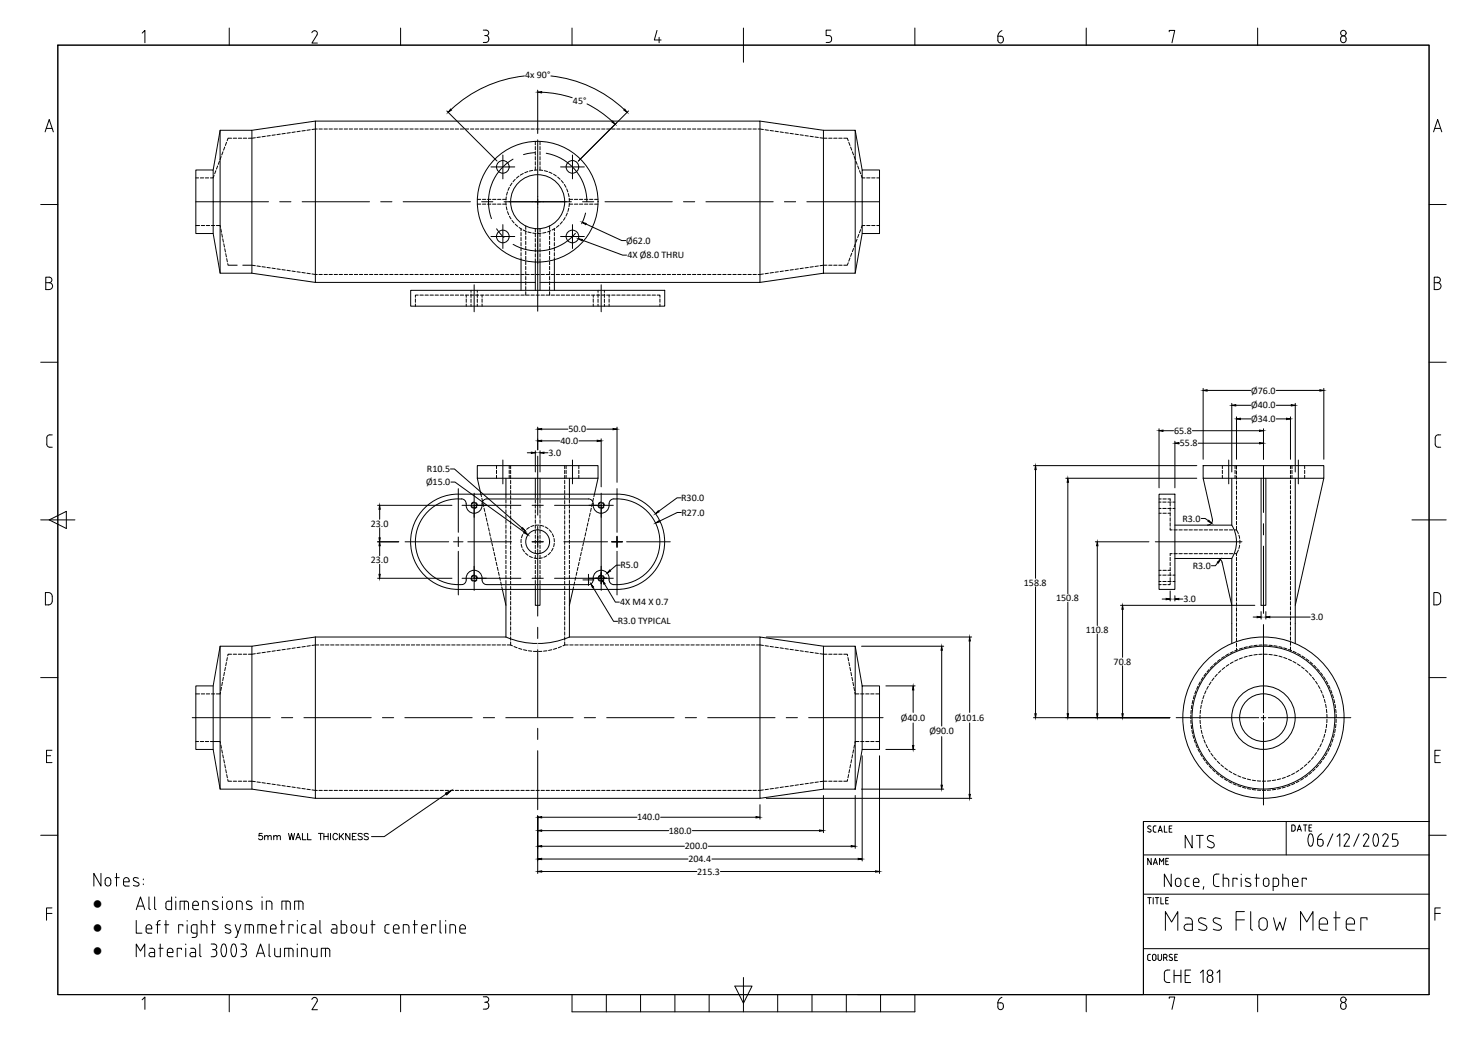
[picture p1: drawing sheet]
<svg xmlns="http://www.w3.org/2000/svg" width="420mm" height="297mm" viewBox="0 0 420 297" stroke-linecap="round" stroke-linejoin="round" font-family="sans-serif">
<defs><g id="words">
<text font-size="10.6" x="334.8" y="243.1">NTS</text>
<g font-size="7.1">
<text x="281.5" y="13.4">6</text>
<text x="281.5" y="287.2">6</text>
</g>
<g font-size="5.9">
<text x="26.3" y="257.8">·</text>
<text x="26.3" y="264.4">·</text>
<text x="26.3" y="271.1">·</text>
</g>
<text font-size="5.3" x="324.2" y="246.2">NAME</text>
<text font-size="4.9" x="364.8" y="236.7">DATE</text>
<g font-size="2.8">
<text x="148.7" y="22.2">4x 90°</text>
<text x="162.2" y="29.3">45°</text>
<text x="177.3" y="69">Ø62.0</text>
<text x="177.6" y="73.1">4X Ø8.0 THRU</text>
<text x="354.3" y="111.4">Ø76.0</text>
<text x="354.3" y="119.5">Ø34.0</text>
<text x="354.3" y="115.7">Ø40.0</text>
<text x="158.7" y="125.7">40.0</text>
<text x="160.9" y="122.4">50.0</text>
<text x="332.4" y="122.9">65.8</text>
<text x="155.3" y="129.1">3.0</text>
<text x="334.1" y="126.4">55.8</text>
<text x="120.6" y="137.4">Ø15.0</text>
<text x="120.9" y="133.7">R10.5</text>
<text x="192.9" y="141.9">R30.0</text>
<text x="105" y="149.1">23.0</text>
<text x="192.9" y="146">R27.0</text>
<text x="334.8" y="147.7">R3.0</text>
<text x="105" y="159.5">23.0</text>
<text x="175.7" y="160.9">R5.0</text>
<text x="337.7" y="161.1">R3.0</text>
<text x="289.9" y="165.9">158.8</text>
<text x="175.6" y="171.4">4X M4 X 0.7</text>
<text x="299" y="170.2">150.8</text>
<text x="335" y="170.5">3.0</text>
<text x="174.9" y="176.8">R3.0 TYPICAL</text>
<text x="307.4" y="179.2">110.8</text>
<text x="371.1" y="175.6">3.0</text>
<text x="315.3" y="188.2">70.8</text>
<text x="255.1" y="204.1">Ø40.0</text>
<text x="263.2" y="208">Ø90.0</text>
<text x="270.4" y="204.1">Ø101.6</text>
<text x="180.4" y="232.3">140.0</text>
<text x="189.4" y="236.1">180.0</text>
<text x="193.9" y="240.5">200.0</text>
<text x="194.9" y="244.1">204.4</text>
<text x="197.4" y="247.7">215.3</text>
</g>
</g></defs>
<!-- layer: 0 -->
<g fill="none" stroke="#000" stroke-width=".28">
<path d="M16.4 12.8h388.2v219.8h-80.9v49h-307.3zM62.3 36.9h9v40.5h-9zM62.3 36.9l-1.9 11.2M89.3 34.3l-18 2.6M126.5 31.4l14.2 14.2M148.5 21.5a35.8 35.8 0 0 0-20.8 9.5M152.2 25.5v12.3M153.4 26.1a31.1 31.1 0 0 1 8.6 1.6M156 21.5a35.8 35.8 0 0 1 20.7 9.5M166.2 29.4a31 31 0 0 1 7.2 5M178 31.4l-14.3 14.2M215.2 34.3l17.9 2.6"/>
<path d="M233.1 36.9h9v40.5h-9zM242.1 36.9l2 11.2M55.4 48.1h5v18h-5zM150.7 57.1h3.1M152.2 55.6v3.1M244.1 48.1h4.9v18h-4.9zM60.4 66.1l1.9 11.3M71.3 77.4l18 2.6M147.5 80h-58.2v-45.7h125.9v45.7h-58.2M147.5 73.5v8.7M151.6 74.2v8M152.9 74.2v8"/>
<path d="M157 73.5v8.7M160.5 67h3.1M162.1 65.4v3.2M164.8 68l11.5 4.2h1.1M165.9 63.4l10.1 4.7h1.2M233.1 77.4l-17.9 2.6M244.1 66.1l-2 11.3M116.3 82.2h71.9v4.5h-71.9zM340.6 110v20M341.8 110.6h12.3M348.7 114.2v19.4M349.9 114.8h4.2"/>
<path d="M350.1 118v12M351.2 118.6h2.9M361.3 110.6h12.4M361.3 118.6h2.9M361.3 114.8h4.3M365.4 118v12M366.7 114.2v19.4M374.8 110v20M127.7 136.5h1.1l19.8 14.3M135.1 131.8h34.2v3.6h-34.2zM135.1 135.4l1.1 4.5M143.2 135.4v4.5"/>
<path d="M149.3 128.2h1.1M151.6 127.7v5.9M151.6 135.4v4.5M152.2 120.9v6.5M152.9 127.7v5.9M152.9 135.4v4.5M153.4 121.5h7.4M153.4 124.8h5.1M154 128.2h1.2M163.9 124.8h5.2M166.1 121.5h7.5M169.3 135.4l-1 4.5"/>
<path d="M170.2 124.3v13.6M174.7 120.9v15.7M292.6 131.8h46.2M293.2 133v30.8M301.8 135.4h37M302.3 136.6v31.5M328.2 139.9h4.4v27h-4.4zM328.2 121.4v16.7M329.3 122h3M332.6 124.9v13.2M333.8 125.5h.1M337.6 122h19"/>
<path d="M339.2 125.5h17.4M340.6 131.8h34.2v3.6h-34.2zM340.6 135.4l2.7 11.6a1.34 1.34 0 0 1-1.4 1.7M348.7 135.4v13.3M357 135.4v36h1.4v-36M357.7 121.4v8.6M366.7 135.4v46.8M374.8 135.4l-8.1 36M106.9 153.4h6M106.9 143.1h21.1M107.5 144.2v2.8M107.5 149.5v2.8"/>
<path d="M107.5 154.5v2.9M107.5 159.8v2.8M119.7 144.4a13.3 13.3 0 0 1 10.1-4.5h44.9a13.5 13.5 0 0 1 13.5 13.5 13.5 13.5 0 0 1-13.5 13.5h-45a13.5 13.5 0 0 1-12.3-8 13.5 13.5 0 0 1 2.3-14.5zM132 143.1a2.25 2.25 0 0 0 2.2 2.2 2.25 2.25 0 0 0 2.3-2.2M132 143.1a1.64 1.64 0 0 0-2.3-1.8 12.1 12.1 0 0 0-12.1 12.9 12.1 12.1 0 0 0 13.7 11.2l.6-.7a2.68 2.68 0 0 1 2.3-3.2 2.44 2.44 0 0 1 2.3 2.9 1.32 1.32 0 0 0 1.3 1.1h28.8a1.47 1.47 0 0 0 1.4-1.8 2.27 2.27 0 0 1 2.5-2.2 2.27 2.27 0 0 1 2 2.7 1.34 1.34 0 0 0 1.3 1.3M136.5 143.1a1.42 1.42 0 0 1 1.3-1.8h28.8a1.47 1.47 0 0 1 1.4 1.8M150.7 153.4h3.1M152.2 151.8v3.2M167.9 143.1a2.25 2.25 0 0 0 2.3 2.2 2.25 2.25 0 0 0 2.3-2.2M173.1 153.4h3.2M173.8 141.3a1.44 1.44 0 0 0-1.3 1.8M173.8 141.3a12.2 12.2 0 0 1 13 12.1 12.2 12.2 0 0 1-13 12.1"/>
<path d="M174.7 151.8v3.2M192.8 141h-1.1l-5.2 3.8M192.9 145.1h-1.1l-5.2 2.5M310.1 153.4h15.2M310.7 154.5v22.6M332.6 148.7h16.1M332.6 158.1h16.1M340.1 146.8h1.1l.9 .7M344.7 158.1l.9 .5 .4 .6 2.7 12.2M344.8 159.3l-.7 .9h-1.1M348.7 148.7a8.9 8.9 0 0 1 0 9.4M348.7 158.1v24.1"/>
<path d="M106.9 163.7h21.1M142.2 166.9l1 4.5M143.2 166.9v13.5M151.6 166.9v4.5h1.3v-4.5M161.2 166.9v13.5M162.2 166.9l-1 4.5M165 164.2h3.2M166.6 162.6v3.2M167.9 166.3l5.8 9.6h1.1M168.6 163.7h3.2M170.2 162.2v3.1M171.2 165.4l3 5.1h1.2"/>
<path d="M175.6 160h-1.1l-1.8 1.5M293.2 166.2v35.9M302.3 170.5v31.6M310.7 179.5v22.6M317.3 171.4h38M317.8 172.5v13.6M329 169.6h1.2M331.3 167.3v2.9M332.6 168.7v1.5M333.8 169.6h1.1M354.8 174.7h1.1M357 173.2v2.1"/>
<path d="M358.4 173.2v2.1M359.5 174.7h11.5M60.4 194.2h-5v18h5M62.3 183l-1.9 11.2v18l1.9 11.3M71.3 183h-9v40.5h9M89.3 180.4v45.7h125.9M89.3 180.4l-18 2.6v40.5l18 2.6M89.3 180.4h53.9M143.2 180.4a22.8 22.8 0 0 0 18 0M161.2 180.4h54M217 180.4h58.1M233.1 183h9v40.5h-9z"/>
<path d="M233.1 183l-17.9-2.6v45.7l17.9-2.6M242.1 183l2 11.2M243.9 183h23.3M244.1 194.2h4.9v18h-4.9zM250.8 194.2h8.3M258.5 195.4v6.3M266.6 184.1v21.5M274.5 181.5v20.2M317.8 188.5v13.6M244.1 212.2l-2 11.3M244.1 214v29.8M249 214v33.3"/>
<path d="M250.8 212.2h8.3M258.5 204.7v6.4M266.6 208.6v13.7M274.5 204.7v20.2M292.6 203.2h38.6M74.2 236h-.8l-.1 .8a.63 .63 0 0 1 1 0 .63 .63 0 0 1-.2 .9 .63 .63 0 0 1-.9-.3M74.9 236.9l.5-.3 .4 .1 .1 1.1M74.9 236.6v1.2M75.9 236.9l.4-.3 .4 .1 .1 1.1M77.5 236.9l.4-.3 .4 .1 .1 1.1M77.5 236.6v1.2M78.4 236.9l.5-.3 .4 .1 .1 1.1"/>
<path d="M81.7 236l.4 1.8 .4-1.8 .5 1.8 .4-1.8M83.7 237.8l.7-1.8 .7 1.8M84 237.2h.9M85.6 236v1.8h1.1M87.1 236v1.8h1M90.2 236h1.2M90.8 236v1.8M91.7 236v1.8M91.7 236.9h1.2M92.9 236v1.8M93.6 236v1.8M95.6 236.4a.65 .65 0 0 0-.8-.4 .65 .65 0 0 0-.5 .7v.4a.65 .65 0 0 0 .5 .7 .65 .65 0 0 0 .8-.4"/>
<path d="M96.1 236v1.8M96.5 236.8l.8 1M97.3 236l-1.2 1.2M99.1 236v1.8l-1.2-1.8v1.8M99.8 236.9h.6M100.9 236h-1.1v1.8h1.1M102.6 236.2l-.4-.2-.8 .2 .1 .5 1.1 .6v.2l-.4 .3-.8-.3M104.3 236.2l-.4-.2-.8 .2 .2 .5 1 .6v.2l-.4 .3-.8-.3M126.3 224.8l-17.5 12.1h-3.6M152.2 231.1v16.2M153.4 231.4h26.9M153.4 235.2h35.9"/>
<path d="M153.4 239.6h40.4M187 231.4h27M196 235.2h36M200.6 239.6h40.4M215.2 227.9v4.1M217 226.1h58.1M233.1 225.3v10.5M242.1 225.3v14.9M243.9 223.5h23.3M323.7 232.6h80.9M370.7 236.3a2.89 2.89 0 0 0 .2 3.3h.2a2.33 2.33 0 0 0 .4-3.3M373 237.7v1.1a.83 .83 0 0 0 1 .8 .83 .83 0 0 0 .6-1.1"/>
<path d="M373.8 237.7l.6 .2 .2 .5M377.4 236.1l-1.6 3.5M378.6 236.9l.7-.8v3.5M380.5 236.7a.79 .79 0 0 1 1.1-.5 .79 .79 0 0 1 .3 1.1l-1.4 2.3h1.6M384.8 236.1l-1.5 3.5M386 236.7a.8 .8 0 0 1 1-.5 .8 .8 0 0 1 .4 1.1l-1.4 2.3h1.6M389.1 236.3l.4-.2a2.33 2.33 0 0 1 .4 3.3l-.4 .2a2.33 2.33 0 0 1-.4-3.3zM391.5 236.7a.79 .79 0 0 1 1-.5 .79 .79 0 0 1 .4 1.1l-1.4 2.3h1.6M395.6 236.1h-1.4v1.6h.8a1 1 0 0 1 .8 .9 1 1 0 0 1-.8 1h-.8M28.6 247.3v3.6l-2-3.6v3.6M30 248.7a.79 .79 0 0 1 .9-.1 .79 .79 0 0 1 .5 .7v.8a.79 .79 0 0 1-.8 .8 .79 .79 0 0 1-.8-.8zM32.6 248.5h1.2"/>
<path d="M33 247.3v3.6M35 249.7h1.6a.84 .84 0 0 0-.6-1.2 .84 .84 0 0 0-1 .8l.1 1.4 1.5 .2M38.6 257.6l1.2-3.6 1.2 3.6M38.9 256.6h1.7M39.2 248.7l-1.1-.2-.3 .6 1.6 1.2a.94 .94 0 0 1-1.6 .4M40.6 248.9v.2M40.6 250.3v.2M42.2 254v3.2l.4 .4M43.8 254v3.2l.4 .4M47 256.9l.2 .5 .5 .2M47 255.9v1M47.7 255.2l-.5 .2-.2 .5"/>
<path d="M47.7 255.2h.9M48.6 254v3.6h-.9M49.8 254v.2M49.8 255.2v2.4M51 257.6v-2.4h1.7l.5 .2 .2 .5v1.7M52.2 255.2v2.4M56.2 256a.79 .79 0 0 0-.8-.8 .79 .79 0 0 0-.8 .8l.1 1.4 1.5 .2M56.2 256v.4h-1.6M57.4 257.6v-2.4h1.1l.4 .4 .1 2M60.4 256.1l1.1 .5M61.5 256.6l.3 .3a.94 .94 0 0 1-1.6 .5M61.6 255.4l-1.2-.2-.3 .5 .3 .4"/>
<path d="M63 254v.2M63 255.2v2.4M65.8 256a.79 .79 0 0 0-.8-.8 .79 .79 0 0 0-.8 .8v.8a.79 .79 0 0 0 .8 .8 .79 .79 0 0 0 .8-.8M65.8 256v.8M67 257.6v-2.4h1.2l.3 .4 .1 2M69.8 257.4l1.1 .2M71.2 255.3l-.9-.2-.5 .4 .2 .6 1.3 .6v.6l-.4 .2M74.2 254v.1M74.2 255.2v2.4M75.4 257.6v-2.4h1.2l.3 .4 .1 2M79.8 257.6v-2.4h1.7l.5 .2 .2 .5v1.7M81 255.2v2.4"/>
<path d="M83.4 257.6v-2.4h1.7l.5 .2 .2 .5v1.7M84.6 255.2v2.4M153.4 246.8h43.9M153.4 243.2h41.4M201.6 243.2h41.4M204 246.8h43.9M331.6 247.5v3.5l-1.9-3.5v3.5M332.8 249.5a.79 .79 0 0 1 .8-.8 .79 .79 0 0 1 .8 .8M332.8 250.2a.79 .79 0 0 0 .8 .8 .79 .79 0 0 0 .8-.8M332.8 249.5v.8M334.4 249.5v.8M335.5 250.3l.2 .5 .5 .2"/>
<path d="M335.5 259.9l1.4 .1 .5 .3 .2 .6M335.5 249.4v.9M336.2 251h.5M336.7 248.7a.89 .89 0 0 0-1.1 .4l-.1 .3M337.9 249.5a.79 .79 0 0 1 .8-.8 .79 .79 0 0 1 .8 .8M337.9 249.5v1.2l.6 .3M338.5 251h1M339.5 249.5v.4h-1.6M340.8 251l-.2 .8M344.5 251h.7M345.2 247.5h-.8a.84 .84 0 0 0-.8 .9v1.7a.88 .88 0 0 0 .8 .9M346.3 248.7h1.2l.3 .4 .1 1.9"/>
<path d="M346.3 247.5v3.5M350.3 249.1v-.4h-1.2v2.3M351.4 247.5v.2M351.4 248.7v2.3M352.3 258.1h-2.3v5.3M352.6 250.8l1.1 .2M353.9 248.9l-1-.2-.3 .3 .2 .6 1.3 .6v.6l-.4 .2M354.1 258.1v4.7M355.4 248.7h1.1M355.7 247.5v3.5M357.7 249.4a.79 .79 0 0 1 .8-.8 .79 .79 0 0 1 .8 .8v.8a.79 .79 0 0 1-.8 .8 .79 .79 0 0 1-.8-.8M357.7 249.4v.8"/>
<path d="M360.6 259.9l.8 3.5 .9-2.3 .9 2.3 .9-3.5M362 249.4l-.4-.7h-1.1v3.5M362 250.3l-.4 .7h-1.1M362 249.4v.9M363.2 248.7h.9M363.2 247.5v3.5M364.1 248.7l.4 .2 .3 .5M364.8 249.4v1.6M365.9 249.9h1.6a.83 .83 0 0 0-.5-1.2 .83 .83 0 0 0-1.1 .7l.2 1.4 1.4 .2M369.9 249.1v-.4h-1.2v2.3M377.6 259.9h1.8M378.2 258.1v5.3"/>
<path d="M38.6 260.6v3.6h1.6M38.6 270.9v-3.6l1.2 2 1.2-2v3.6M41.4 262.6a.79 .79 0 0 1 .8-.8 .79 .79 0 0 1 .8 .8M41.4 262.6l.1 1.5 1.5 .1M42.4 268.5h.7M43 262.6v.4h-1.6M43.1 268.5l.5 .2 .2 .5M43.8 269.2v1.7h-1a.6 .6 0 0 1-.6-.6 .6 .6 0 0 1 .6-.6h1M44.2 261.9h1.2M45 268.5h1.2M45.4 260.6a.79 .79 0 0 0-.8 .8v2.8M45.4 267.3v3.6"/>
<path d="M46.6 261.9h1.2M47 260.6v3.6M47.4 269.7h1.6a.84 .84 0 0 0-.6-1.2 .84 .84 0 0 0-1 .8l.1 1.4 1.5 .2M51.4 268.9v-.4h-1.2v2.4M51.8 262.3v-.4h-1.2v2.3M52.6 267.3v.2M52.6 268.5v2.4M53 260.6v.2M53 261.9v2.3M54 268.5h.7M54.7 268.5l.5 .2 .2 .5M55.4 269.2v1.7h-1a.6 .6 0 0 1-.6-.6 .6 .6 0 0 1 .6-.6h1"/>
<path d="M55.8 264.2l-1.4-.2-.2-1.5a.68 .68 0 0 1 .7-.6h.9v2.8l-.5 .7-.9 .1M56.6 267.3v3.2l.4 .4M57 261.9h1.1l.4 .4 .1 1.9M57 260.6v3.6M59.8 267.3h.8a.79 .79 0 0 1 .8 .8 .79 .79 0 0 1-.8 .8M59.8 261.9h1.2M60.2 260.6v3.6M60.2 268.9h.4M60.6 268.9a1.01 1.01 0 0 1 .8 1 1.01 1.01 0 0 1-.8 1h-.8M63 267.5l-.4 1.6 .4 1.6M63 267.5l.4-.2a2.42 2.42 0 0 1 .4 3.4M63 270.7l.4 .2 .4-.2"/>
<path d="M65.2 262l-1.2-.1-.3 .5 .3 .4 1.1 .5a.61 .61 0 0 1 .1 .9 .61 .61 0 0 1-.9 0l-.5-.2M65.8 270.7l.4 .2 .4-.2M66.6 267.5l-.4-.2a2.42 2.42 0 0 0-.4 3.4M66.6 267.5l.4 1.6-.4 1.6M66.6 261.8l.8 2.4M68.2 261.8l-1.2 3.6h-.4M68.2 267.3h.8a.79 .79 0 0 1 .8 .8 .79 .79 0 0 1-.8 .8M68.6 268.9h.4M69 268.9a.79 .79 0 0 1 .8 .8M69.4 264.2v-2.4h1.7l.5 .2 .2 .5v1.7M69.8 270.1a.79 .79 0 0 1-.8 .8h-.8M69.8 269.7v.4"/>
<path d="M70.6 261.8v2.4M72.6 270.9l1.2-3.6 1.2 3.6M72.9 269.9h1.7M73 264.2v-2.4h1.7l.5 .2 .2 .5v1.7M74.2 261.8v2.4M76.2 267.3v3.2l.4 .4M76.6 263.6l.3 .6h1.3M76.6 262.6v1M76.6 262.6a.79 .79 0 0 1 .8-.8 .79 .79 0 0 1 .8 .8M77.8 268.5v1.7M78.2 262.6v.4h-1.6M79.4 268.5v2.4h-1.2l-.4-.7"/>
<path d="M79.4 261.8h1.2M79.8 260.6v3.6M81.8 268.5v2.4M82.3 268.5l.5 .2 .2 .5M82.3 268.5h-1.7v2.4M83 262.2v-.4h-1.2v2.4M83 269.2v1.7M84.2 267.3v.2M84.2 268.5v2.4M84.2 260.6v.2M84.2 261.8v2.4M86.3 268.5l.5 .2 .2 .5"/>
<path d="M86.3 268.5h-.9v2.4M86.6 261.8a.91 .91 0 0 0-1.2 .4v1.6a.98 .98 0 0 0 1.2 .4M87 269.2v1.7M88 261.8l1 .1 .4 .6v1.7h-1M88.2 268.5v1.7M88.4 263a.6 .6 0 0 0-.6 .6 .6 .6 0 0 0 .6 .6M88.4 263h1M89.8 268.5v2.4h-1.2l-.4-.7M90.6 263.8l.4 .4M90.6 260.6v3.2M92.2 268.5v2.4M92.7 268.5l.5 .2 .2 .5"/>
<path d="M92.7 268.5h-1.7v2.4M93.4 269.2v1.7M94 261.8l1 .1 .4 .6v1.7h-1M94.4 263a.6 .6 0 0 0-.6 .6 .6 .6 0 0 0 .6 .6M94.4 263h1M96.6 260.6v3.6h1.1l.5-.7-.1-1.3-.4-.3-1.1-.1M99.4 262.6v.8a.79 .79 0 0 0 .8 .8 .79 .79 0 0 0 .8-.8v-.8M99.4 262.6a.79 .79 0 0 1 .8-.8 .79 .79 0 0 1 .8 .8M102.2 261.8v1.7M103.8 261.8v2.4h-1.2l-.4-.7M105 261.8h1.2M105.4 260.6v3.6"/>
<path d="M110.2 261.8a.91 .91 0 0 0-1.2 .4v1.6a.98 .98 0 0 0 1.2 .4M111.4 263.6l.3 .6h1.3M111.4 262.6a.79 .79 0 0 1 .8-.8 .79 .79 0 0 1 .8 .8M111.4 262.6v1M113 262.6v.4h-1.6M114.2 264.2v-2.4l1.2 .1 .3 .3 .1 2M117 261.8h1.2M117.4 260.6v3.6M119.4 263.6l.3 .6h1.3M119.4 262.6v1M119.4 262.6a.79 .79 0 0 1 .8-.8 .79 .79 0 0 1 .8 .8M121 262.6v.4h-1.6"/>
<path d="M123.4 262.2v-.4h-1.2v2.4M124.6 263.8l.4 .4M124.6 260.6v3.2M126.2 260.6v.2M126.2 261.8v2.4M127.4 264.2v-2.4l1.1 .1 .4 .3 .1 2M130.2 263.6l.1 .4 .5 .2M130.2 262.6v1M130.2 262.6a.79 .79 0 0 1 .8-.8 .79 .79 0 0 1 .8 .8M130.8 264.2h1M131.8 262.6v.4h-1.6M330 263.4v-5.3l1.7 3 1.8-3v5.3"/>
<path d="M330.5 278.2h.7M331.2 274.7a1.21 1.21 0 0 0-1.5 .5v2.1a.88 .88 0 0 0 .8 .9M332.4 274.7v3.5M332.4 276.2h2M334.4 274.7v3.5M335.5 276.2h1.2M337.1 274.7h-1.6v3.5h1.6M337.6 260.9v2.5h-1.5a.88 .88 0 0 1-.9-.8 .88 .88 0 0 1 .9-.9h1.5M339.9 275.5l.7-.8v3.5M341.4 260.2a1.26 1.26 0 0 0-2.1 .4l.4 .6 1.6 .8a.8 .8 0 0 1 .3 1.1 .8 .8 0 0 1-1 .3l-1.2-.3M341.8 277.4a.79 .79 0 0 0 .8 .8 .79 .79 0 0 0 .8-.8M341.8 277.4a.86 .86 0 0 1 .8-1.2 .86 .86 0 0 1 .8 1.2"/>
<path d="M344.6 275.5l.7-.8v3.5M345.5 260.2a1.24 1.24 0 0 0-2 .4l.3 .6 1.6 .8a.79 .79 0 0 1 .3 1.1 .79 .79 0 0 1-1 .3l-1.2-.3M350 260.5h2.3M354.1 262.8l.2 .4 .4 .2M356.9 260.1a1.17 1.17 0 0 1 1.2-.1 1.17 1.17 0 0 1 .7 1.1v1.1a1.16 1.16 0 0 1-1.2 1.2 1.16 1.16 0 0 1-1.1-1.2v-1.5zM368.2 263.4v-5.3l1.8 3 1.7-3v5.3M373.5 261.7h2.4a1.23 1.23 0 0 0-.9-1.8 1.23 1.23 0 0 0-1.5 1.2v1.4a.88 .88 0 0 0 .9 .9M374.4 263.4h1.5M381.2 261.7h2.3a1.23 1.23 0 0 0-.8-1.8 1.23 1.23 0 0 0-1.5 1.2v1.4a.88 .88 0 0 0 .8 .9M382 263.4h1.5M387 260.5v-.6h-1.7v3.5"/>
<circle cx="142.4" cy="47.3" r="1.79"/>
<circle cx="152.2" cy="57.1" r="17.1"/>
<circle cx="152.2" cy="57.1" r="7.7"/>
<circle cx="162.1" cy="47.3" r="1.79"/>
<circle cx="142.4" cy="67" r="1.79"/>
<circle cx="162.1" cy="67" r="1.79"/>
<circle cx="134.2" cy="143.1" r=".73"/>
<circle cx="152.2" cy="153.4" r="3.4"/>
<circle cx="170.2" cy="143.1" r=".73"/>
<circle cx="134.2" cy="163.7" r=".73"/>
<circle cx="170.2" cy="163.7" r=".73"/>
<circle cx="357.7" cy="203.2" r="22.8"/>
<circle cx="357.7" cy="203.2" r="20.2"/>
<circle cx="357.7" cy="203.2" r="9"/>
<circle cx="357.7" cy="203.2" r="6.7"/>
<circle cx="342.6" cy="275.5" r=".79"/>
</g>
<!-- layer: CENTER -->
<g fill="none" stroke="#000" stroke-width=".28">
<path d="M152.2 39.6v16M55.4 57.1h20.6M79.2 57.1h3.2M85.5 57.1h19.1M107.8 57.1h3.2M114.1 57.1h19.1M136.4 57.1h3.1M139 47.3h3M142.2 47.3h.3M142.4 43.9v3M142.4 47.1v.4M142.4 47.6v3.1"/>
<path d="M142.7 57.1h19.1M142.7 47.3h3M145.3 45.1a14 14 0 0 0-6.2 16.8M151.4 43.2l-3.2 .6M152.2 56.4v1.5M152.2 58.7v29.4M154.7 43.4a14 14 0 0 1 11.5 13.7M158.7 47.3h3M161.9 47.3h.4M162.1 43.9v3M162.1 47.1v.4M162.1 47.6v3.1"/>
<path d="M162.4 47.3h3M164.9 57.1h3.2M171.3 57.1h19M193.5 57.1h3.2M199.9 57.1h19M222.1 57.1h3.2M228.4 57.1h20.6M139 67h3M140.6 64.8l2.1 2.5M142.2 67h.3M142.4 63.6v3M142.4 66.8v.4"/>
<path d="M142.4 67.3v3.1M142.7 67h3M158.7 67h3M161.9 67h.4M162.1 63.6v3M162.1 66.8v.4M162.1 67.3v3.1M162.4 67h3M162.9 66.1a13.9 13.9 0 0 1-17.6 3.1M165.8 60.3l-1.1 3.1M134.2 80.6v7.7M170.2 80.6v7.7"/>
<path d="M127.5 132.8h1.2l19.1 16.8M129.8 138.4v12.3M134.2 139.7v6.8M152.2 129.2v16.7M161.2 135.4v4.5M170.2 139.7v6.8M174.7 138.4v12.3M357.7 131.8v13.3M114.7 153.4h12.3M128.4 153.4h2.7M129.8 152.1v2.7M129.8 156.1v12.4"/>
<path d="M130.8 143.1h3.3M132.4 153.4h12.4M134.2 143.1h.1M134.4 143.1h3.3M147.5 143.1h-13.3v20.6h13.3M150.7 153.4h3.1M150.7 143.1h3.1M152.2 149.1v5.9M152.2 155.4v19.1M157 143.1h13.3M159.6 153.4h12.4M170.2 143.1v20.6h-13.2"/>
<path d="M170.4 143.1h3.2M173.4 153.4h2.7M174.7 152.1v2.7M174.7 156.1v12.4M177.4 153.4h12.4M327.1 153.4h24.5M357.7 148.3v3.2M357.7 154.6v19.1M130.8 163.7h3.3M134.2 163.7h.1M134.2 160.3v6.9M134.4 163.7h3.3"/>
<path d="M150.7 163.7h3.1M152.2 177.6v3.2M166.8 163.7h3.3M170.1 163.7h.2M170.2 160.3v6.9M170.4 163.7h3.2M357.7 176.9v25M152.2 184v19.1M54.4 203.2h22.1M79.7 203.2h3.2M86 203.2h19.1M108.3 203.2h3.1"/>
<path d="M114.6 203.2h19.1M136.8 203.2h3.2M143.2 203.2h19M152.2 206.2v3.2M152.2 212.6v16.7M165.4 203.2h3.2M171.8 203.2h19M194 203.2h3.2M200.4 203.2h19M222.6 203.2h3.2M228.9 203.2h21.1M333 203.2h23.4"/>
<path d="M357 203.2h1.4M357.7 202.5v1.4M357.7 204.6v23.3M359.1 203.2h23.3"/>
</g>
<!-- layer: HIDDEN2 -->
<g fill="none" stroke="#000" stroke-width=".28">
<path d="M65.6 39.1h-1l-.3 .8M66 39.1h1M67.5 39.1h.9M68.9 39.1h.9M72.3 39l-2 .1M73.7 38.8l-.9 .1M75.1 38.6l-.9 .1M76.5 38.4l-.9 .1M77.9 38.2l-.9 .1M79.4 38l-1 .1M80.8 37.8l-1 .1M82.2 37.6l-1 .1"/>
<path d="M83.6 37.4l-.9 .1M85 37.1l-.9 .2M86.4 37l-.9 .1M87.8 36.7l-.9 .2M89.8 36.5l-1.5 .2M90.3 36.5h1M91.7 36.5h1M93.2 36.5h.9M94.6 36.5h1M96 36.5h1M97.5 36.5h.9M98.9 36.5h.9"/>
<path d="M100.3 36.5h1M101.8 36.5h.9M103.2 36.5h.9M104.6 36.5h1M106 36.5h1M107.5 36.5h.9M108.9 36.5h.9M110.3 36.5h1M111.7 36.5h1M113.2 36.5h.9M114.6 36.5h1M116 36.5h1"/>
<path d="M117.5 36.5h.9M118.9 36.5h1M120.3 36.5h1M121.8 36.5h.9M123.2 36.5h.9M124.6 36.5h1M126 36.5h1M127.5 36.5h.9M128.9 36.5h.9M130.3 36.5h1M131.7 36.5h1M133.2 36.5h.9"/>
<path d="M134.6 36.5h1M136 36.5h1M137.5 36.5h.9M138.9 36.5h1M140.3 36.5h1M141.8 36.5h.9M143.2 36.5h.9M144.6 36.5h1M146 36.5h1M147.5 36.5h.9M148.9 36.5h.9M150.3 36.5h1"/>
<path d="M151.8 36.5h.9M153.2 36.5h.9M154.6 36.5h1M156 36.5h1M157.5 36.5h.9M158.9 36.5h1M160.3 36.5h1M161.8 36.5h.9M163.2 36.5h.9M164.6 36.5h1M166 36.5h1M167.5 36.5h.9"/>
<path d="M168.9 36.5h.9M170.3 36.5h1M171.8 36.5h.9M173.2 36.5h.9M174.6 36.5h1M176.1 36.5h.9M177.5 36.5h.9M178.9 36.5h1M180.3 36.5h1M181.8 36.5h.9M183.2 36.5h.9M184.6 36.5h1"/>
<path d="M186 36.5h1M187.5 36.5h.9M188.9 36.5h1M190.3 36.5h1M191.8 36.5h.9M193.2 36.5h.9M194.6 36.5h1M196.1 36.5h.9M197.5 36.5h.9M198.9 36.5h1M200.3 36.5h1M201.8 36.5h.9"/>
<path d="M203.2 36.5h.9M204.6 36.5h1M206 36.5h1M207.5 36.5h.9M208.9 36.5h1M210.3 36.5h1M211.8 36.5h.9M213.2 36.5h1M214.6 36.5l1.5 .2M216.6 36.7l1 .2M218 37l1 .1M219.4 37.1l1 .2"/>
<path d="M220.9 37.4l.9 .1M222.3 37.6l.9 .1M223.7 37.8l.9 .1M225.1 38l.9 .1M226.5 38.2l.9 .1M227.9 38.4l1 .1M229.3 38.6l1 .1M230.7 38.8l1 .1M232.2 39l1.9 .1M234.6 39.1h1M236 39.1h1M237.5 39.1h.9"/>
<path d="M238.9 39.1h1l.3 .8M55.4 50.4h.8M56.7 50.4h1M58.1 50.4h1M60.6 49.7l-.2 .7h-.8M61.1 48.3l-.3 .9M61.6 47l-.3 .9M62.1 45.7l-.3 .8M62.6 44.3l-.3 .9M63.1 43l-.3 .9M63.6 41.6l-.3 .9M64.1 40.3l-.3 .9"/>
<path d="M135.2 56.5h.9M135.2 57.8h.9M136.6 56.5h.9M136.6 57.8h.9M138 56.5h1M138 57.8h1M139.5 56.5h.9M139.5 57.8h.9M140.9 56.5h.9M140.9 57.8h.9M142.3 56.5h1M142.3 57.8h1"/>
<path d="M143.2 57.1l.1 1M143.3 55.7l-.1 1M143.3 58.5l.3 1M143.7 54.4l-.3 .9M143.7 59.9l.3 .9M144.2 53.1l-.4 .8M145 51.9l-.6 .7M145.9 50.8l-.6 .7M146.9 49.9l-.7 .6M148.2 49.1l-.9 .5M149.4 48.6l-.8 .3M150.8 48.3l-.9 .2"/>
<path d="M151.6 40v1M151.6 41.5v.9M151.6 42.9v1M151.6 44.3v1M151.6 45.8v.9M151.6 47.2v1M152.2 48.1l-.9 .1M152.7 48.2l.9 .1M152.9 40v1M152.9 41.5v.9M152.9 42.9v1M152.9 44.3v1"/>
<path d="M152.9 45.8v.9M152.9 47.2v1M154.1 48.3l.9 .3M155.4 48.7l.9 .4M156.7 49.3l.8 .5M157.9 50.1l.7 .7M158.9 51.1l.6 .7M159.8 52.2l.4 .8M160.4 53.5l.4 .9M160.9 54.8l.2 .9M161 59l-.2 .9M161.2 56.2v.9"/>
<path d="M161.2 57.6l-.1 .9M161.2 56.5h.9M161.2 57.8h.9M162.6 56.5h1M162.6 57.8h1M164 56.5h1M164 57.8h1M165.5 56.5h.9M165.5 57.8h.9M166.9 56.5h1M166.9 57.8h1M168.3 56.5h1"/>
<path d="M168.3 57.8h1M240.3 40.3l.4 .9M240.8 41.6l.4 .9M241.3 43l.4 .9M241.8 44.3l.4 .9M242.3 45.7l.4 .8M242.8 47l.4 .9M243.3 48.3l.4 .9M243.8 49.7l.3 .7h.8M245.4 50.4h.9M246.8 50.4h.9M248.2 50.4h.8"/>
<path d="M55.4 63.9h1.1M57 63.9h.9M58.4 63.9h1M59.8 63.9h1M61.3 63.9h1l.1 .4M62.5 64.8l.2 .9M62.8 66.2l.2 1M63.1 67.6l.2 1M63.4 69l.1 1M63.6 70.4l.2 1M63.9 71.8l.2 .9M64.2 73.2l.2 1"/>
<path d="M64.5 74.6l.1 .5h2.5M68.7 75.1l3.6 .1M72.8 75.3l.9 .2M74.2 75.5l.9 .1M75.6 75.7l.9 .2M77 75.9l.9 .2M78.4 76.1l1 .2M79.8 76.3l1 .2M81.2 76.5l1 .2M82.7 76.8l.9 .1M84.1 77l.9 .1M85.5 77.2l.9 .1"/>
<path d="M86.9 77.4l.9 .1M88.3 77.6l1.5 .1M90.3 77.7h1M91.7 77.7h1M93.2 77.7h.9M94.6 77.7h1M96 77.7h1M97.5 77.7h.9M98.9 77.7h.9M100.3 77.7h1M101.8 77.7h.9M103.2 77.7h.9"/>
<path d="M104.6 77.7h1M106 77.7h1M107.5 77.7h.9M108.9 77.7h.9M110.3 77.7h1M111.7 77.7h1M113.2 77.7h.9M114.6 77.7h1M116 77.7h1M117.5 77.7h.9M118.9 77.7h1M120.3 77.7h1"/>
<path d="M121.8 77.7h.9M123.2 77.7h.9M124.6 77.7h1M126 77.7h1M127.5 77.7h.9M128.9 77.7h.9M130.3 77.7h1M131.7 77.7h1M133.2 77.7h.9M134.6 77.7h1M136 77.7h1M137.5 77.7h.9"/>
<path d="M138.9 77.7h1M140.3 77.7h1M141.8 77.7h.9M143.2 77.7h.9M144.2 61.2l.5 .8M144.6 77.7h1M145 62.4l.5 .7M145.9 63.5l.7 .6M146 77.7h1M147 64.4l.8 .5M147.5 77.7h.9M147.5 64.8v.5"/>
<path d="M147.5 65.8v1M147.5 67.2v1M147.5 68.7v.9M147.5 70.1v1M147.5 71.5v1M147.5 73v.5M147.5 80h3.9M148.2 65.1l.8 .4M148.9 64v1M148.9 65.4v1M148.9 66.9v.9M148.9 68.3v1"/>
<path d="M148.9 69.7v1M148.9 71.2v.9M148.9 72.6v.9M148.9 74v1M148.9 75.4v1M148.9 76.9v.9M148.9 78.3v.9M148.9 79.7v1M148.9 77.7h.9M149.5 65.7l.9 .2M150.3 77.7h1M150.8 66l1 .1"/>
<path d="M151.6 64.7v1M151.6 66.1v1M151.6 67.6v.9M151.6 69v.9M151.6 70.4v1M151.6 71.8v1M151.6 73.3v.9M151.8 77.7h.9M152.9 64.7v1M152.9 66.1v1M152.9 67.6v.9M152.9 69v.9"/>
<path d="M152.9 70.4v1M152.9 71.8v1M152.9 73.3v.9M153 80h4M153.2 66.1h-1M153.2 77.7h.9M154.6 65.8l-.9 .2M154.6 77.7h1M155.6 64v1M155.6 65.4v1M155.6 66.9v.9M155.6 68.3v1"/>
<path d="M155.6 69.7v1M155.6 71.2v.9M155.6 72.6v.9M155.6 74v1M155.6 75.4v1M155.6 76.9v.9M155.6 78.3v.9M155.6 79.7v1M155.9 65.3l-.9 .4M156 77.7h1M157 64.8v.5M157 65.8v1"/>
<path d="M157 67.2v1M157 68.7v.9M157 70.1v1M157 71.5v1M157 73v.5M157.1 64.6l-.8 .5M157.5 77.7h.9M158.2 63.8l-.7 .6M158.9 77.7h1M159.2 62.8l-.6 .7M160 61.6l-.5 .8M160.3 77.7h1"/>
<path d="M160.6 60.3l-.4 .9M161.8 77.7h.9M163.2 77.7h.9M164.6 77.7h1M166 77.7h1M167.5 77.7h.9M168.9 77.7h.9M170.3 77.7h1M171.8 77.7h.9M173.2 77.7h.9M174.6 77.7h1M176.1 77.7h.9"/>
<path d="M177.5 77.7h.9M178.9 77.7h1M180.3 77.7h1M181.8 77.7h.9M183.2 77.7h.9M184.6 77.7h1M186 77.7h1M187.5 77.7h.9M188.9 77.7h1M190.3 77.7h1M191.8 77.7h.9M193.2 77.7h.9"/>
<path d="M194.6 77.7h1M196.1 77.7h.9M197.5 77.7h.9M198.9 77.7h1M200.3 77.7h1M201.8 77.7h.9M203.2 77.7h.9M204.6 77.7h1M206 77.7h1M207.5 77.7h.9M208.9 77.7h1M210.3 77.7h1"/>
<path d="M211.8 77.7h.9M213.2 77.7h1M216.1 77.6l-1.5 .1M217.6 77.4l-1 .1M219 77.2l-1 .1M220.4 77l-1 .1M221.8 76.8l-.9 .1M223.2 76.5l-.9 .2M224.6 76.3l-.9 .2M226 76.1l-.9 .2M227.4 75.9l-.9 .2M228.9 75.7l-1 .2"/>
<path d="M230.3 75.5l-1 .1M231.7 75.3l-1 .2M234.1 75.1l-1.9 .1M234.6 75.1h1M236 75.1h1M237.5 75.1h.9M240.2 74.4l-.3 .7h-1M240.7 73l-.4 1M241.2 71.7l-.4 .9M241.7 70.4l-.4 .9M242.2 69l-.4 .9M242.7 67.7l-.4 .9"/>
<path d="M243.2 66.4l-.4 .9M243.7 65l-.4 .9M244.9 63.9h-.8l-.3 .7M245.4 63.9h.9M246.8 63.9h.9M248.2 63.9h.8M117.6 84.6v1M117.6 86.1v.6M118.4 83.6h-.8v.6M118.9 83.6h1M120.3 83.6h1M121.8 83.6h.9"/>
<path d="M123.2 83.6h.9M124.6 83.6h1M126 83.6h1M127.5 83.6h.9M128.9 83.6h.9M130.3 83.6h1M131.7 83.6h1M132 83.6v.6M132 84.6v1M132 86.1v.6M133.2 83.6h.9M134.6 83.6h1"/>
<path d="M136 83.6h1M136.5 83.6v.6M136.5 84.6v1M136.5 86.1v.6M137.5 83.6h.9M138.9 83.6h1M140.3 83.6h1M141.8 83.6h.9M143.2 83.6h.9M144.6 83.6h1M146 83.6h1M147.5 83.6h.9"/>
<path d="M148.9 81.2v.9M148.9 82.6v1M148.9 83.6h.9M150.3 83.6h1M151.8 83.6h.9M153.2 83.6h.9M155.6 82.6v1h-1M155.6 81.2v.9M156 83.6h1M157.5 83.6h.9M158.9 83.6h1M160.3 83.6h1"/>
<path d="M161.8 83.6h.9M163.2 83.6h.9M164.6 83.6h1M166 83.6h1M167.5 83.6h.9M168 83.6v.6M168 84.6v1M168 86.1v.6M168.9 83.6h.9M170.3 83.6h1M171.8 83.6h.9M172.5 83.6v.6"/>
<path d="M172.5 84.6v1M172.5 86.1v.6M173.2 83.6h.9M174.6 83.6h1M176.1 83.6h.9M177.5 83.6h.9M178.9 83.6h1M180.3 83.6h1M181.8 83.6h.9M183.2 83.6h.9M184.6 83.6h1M186 83.6h.8v.6"/>
<path d="M186.8 84.6v1M186.8 86.1v.6M136.2 139.9l.1 .7M140.6 131.8v.9M140.6 133.2v.9M140.6 134.6v.8M142.4 130.3v6.7M143.2 139.9v1.1M144.2 131.8v.9M144.2 133.2v.9M144.2 134.6v.8M144.6 131.8v.9"/>
<path d="M144.6 133.2v.9M144.6 134.6v1M144.6 136v1M144.6 137.5v.9M144.6 138.9v.9M151.6 139.9v1.1M152.9 139.9v1.1M159.9 131.8v.9M159.9 133.2v.9M159.9 134.6v1M159.9 136v1M159.9 137.5v.9"/>
<path d="M159.9 138.9v.9M160.3 131.8v.9M160.3 133.2v.9M160.3 134.6v.8M161.2 139.9v1.1M162.1 130.3v6.7M163.9 131.8v.9M163.9 133.2v.9M163.9 134.6v.8M168.3 139.9l-.2 .7M346.1 131.8v.9M346.1 133.2v.9"/>
<path d="M346.1 134.6v.8M347.9 130.3v6.7M349.7 131.8v.9M349.7 133.2v.9M349.7 134.6v.8M350.1 131.8v1M350.1 133.3v1M350.1 134.7v1M350.1 136.2v.9M350.1 137.6v1M350.1 139v1M365.4 131.8v.9"/>
<path d="M365.4 133.2v1M365.4 134.6v1M365.4 136.1v.9M365.4 137.5v1M365.4 138.9v1M365.8 131.8v.9M365.8 133.2v.9M365.8 134.6v.8M367.6 130.3v6.7M369.4 131.8v.9M369.4 133.2v.9M369.4 134.6v.8"/>
<path d="M133.4 143.1l.4 .7M134.2 142.2l-.7 .4M134.7 142.3l.4 .8M135 143.5l-.8 .5M136.4 141.1l.2 .9M136.7 142.5l.2 .9M137 143.9l.3 .9M137.4 145.3l.2 .9M137.7 146.7l.2 .9M138 148.1l.2 .9M138.3 149.5l.2 .9M138.6 150.9l.2 .9"/>
<path d="M138.9 152.3l.2 .9M139.2 153.6l.3 1M139.6 155l.2 1M139.9 156.4l.2 1M140.2 157.8l.2 1M140.5 159.2l.2 .9M143.2 141.5v1M143.2 142.9v1M143.2 144.4v.9M143.2 145.8v.9M143.2 147.2v1M143.2 148.7v.9"/>
<path d="M143.2 150.1v.9M143.2 151.5v1M143.2 152.9v1M143.2 154.4v.9M143.2 155.8v1M143.2 157.2v1M143.2 158.7v.9M144.6 140.3v1M144.6 141.8v.9M144.6 143.2v.9M144.6 144.6v1M144.6 146.1v.9"/>
<path d="M144.6 147.5v.9M144.6 148.9v1M144.6 150.3v1M144.6 151.8v.9M144.6 153.2v.9M144.6 154.6v1M144.6 156v1M144.6 157.5v.9M144.6 158.9v1M147.6 152.7l-.1 1M147.6 154.1l.2 .9M148 151.4l-.3 .9"/>
<path d="M148 155.5l.5 .8M148.8 150.2l-.6 .8M148.8 156.6l.7 .6M149.9 149.3l-.8 .6M149.9 157.5l.8 .4M151.2 148.8l-.9 .3M151.2 158l.9 .1M151.6 141.5v1M151.6 142.9v1M151.6 144.4v.9M151.6 145.8v.9M151.6 147.2v1"/>
<path d="M151.6 148.7v.9M151.6 150.1v.9M151.6 151.5v1M151.6 152.9v1M151.6 154.4v.9M151.6 155.8v1M151.6 157.2v1M151.6 158.7v.9M152.6 148.7h-1M152.9 141.5v1M152.9 142.9v1M152.9 144.4v.9"/>
<path d="M152.9 145.8v.9M152.9 147.2v1M152.9 148.7v.9M152.9 150.1v.9M152.9 151.5v1M152.9 152.9v1M152.9 154.4v.9M152.9 155.8v1M152.9 157.2v1M152.9 158.7v.9M153 148.8l1 .2M153.5 157.9l-.9 .2"/>
<path d="M154.4 149.2l.8 .5M154.8 157.4l-.8 .4M155.5 150l.6 .8M155.9 156.4l-.7 .7M156.4 151.2l.3 .8M156.6 155.2l-.5 .9M156.9 152.5l.1 .9M156.9 153.9l-.2 .9M159.9 140.3v1M159.9 141.8v.9M159.9 143.2v.9M159.9 144.6v1"/>
<path d="M159.9 146.1v.9M159.9 147.5v.9M159.9 148.9v1M159.9 150.3v1M159.9 151.8v.9M159.9 153.2v.9M159.9 154.6v1M159.9 156v1M159.9 157.5v.9M159.9 158.9v1M161.2 141.5v1M161.2 142.9v1"/>
<path d="M161.2 144.4v.9M161.2 145.8v.9M161.2 147.2v1M161.2 148.7v.9M161.2 150.1v.9M161.2 151.5v1M161.2 152.9v1M161.2 154.4v.9M161.2 155.8v1M161.2 157.2v1M161.2 158.7v.9M164 159.2l-.2 .9"/>
<path d="M164.3 157.8l-.2 1M164.6 156.4l-.2 1M164.9 155l-.2 1M165.2 153.6l-.2 1M165.5 152.3l-.2 .9M165.8 150.9l-.2 .9M166.1 149.5l-.1 .9M166.5 148.1l-.2 .9M166.8 146.7l-.2 .9M167.1 145.3l-.2 .9M167.4 143.9l-.2 .9M167.7 142.5l-.2 .9"/>
<path d="M168 141.1l-.2 .9M169.3 143.1l.5 .7M170.2 142.2l-.8 .4M170.7 142.3l.4 .8M171 143.5l-.8 .5M328.2 141.3h.6M328.2 145.3h.6M329.3 141.3h.9M329.3 145.3h.9M330.7 141.3h.6v.6M330.7 145.3h.6M331.3 142.3v1"/>
<path d="M331.3 143.8v.9M331.3 145.2v.9M331.3 146.6v1M331.3 148v1M331.3 149.5v.6h.6M331.3 157.8v1M331.3 159.3v.9M331.9 156.8h-.6v.6M332.4 156.8h.9M332.4 150.1h.9M333.8 156.8h.9M333.8 150.1h.9"/>
<path d="M335.2 156.8h1M335.2 150.1h1M336.6 156.8h1M336.6 150.1h1M338.1 156.8h.9M338.1 150.1h.9M339.5 156.8h1M339.5 150.1h1M340.9 156.8h1M340.9 150.1h1M342.4 156.8h.9M342.4 150.1h.9"/>
<path d="M343.8 156.8h.9M343.8 150.1h.9M345.2 156.8h1M345.2 150.1h1M346.7 156.8h.9M346.7 150.1h.9M348.1 156.8h.9M348.1 150.1h.9M349.5 156.8h.6M349.5 150.1h.6M350.1 150.1l.5 1M350.1 140.5v.9"/>
<path d="M350.1 141.9v1M350.1 143.3v1M350.1 144.8v.9M350.1 146.2v.9M350.1 147.6v1M350.1 149v1.1M350.1 156.8v.6M350.1 157.8v1M350.1 159.3v.9M350.6 155.7l-.5 1.1M350.8 151.5l.2 1M351 154.4l-.2 .9"/>
<path d="M351 152.9v1M365.4 140.4v.9M365.4 141.8v.9M365.4 143.2v1M365.4 144.6v1M365.4 146.1v.9M365.4 147.5v.9M365.4 148.9v1M365.4 150.3v1M365.4 151.8v.9M365.4 153.2v1M365.4 154.6v1"/>
<path d="M365.4 156.1v.9M365.4 157.5v1M365.4 158.9v1M133.4 163.8l.4 .7M134.2 162.9l-.7 .4M134.7 163l.4 .7M135 164.2l-.8 .5M140.8 160.6l.2 .9M141.1 162l.2 .9M141.4 163.4l.3 .9M141.8 164.8l.2 .9M142.1 166.2l.1 .7"/>
<path d="M143.2 160.1v.9M143.2 161.5v1M143.2 162.9v1M143.2 164.4v.9M143.2 165.8v1.1M144.6 160.3v1M144.6 161.8v.9M144.6 163.2v.9M144.6 164.6v1M144.6 166.1v.9M144.6 167.5v.9M144.6 168.9v1"/>
<path d="M144.6 170.3v1M144.6 171.8v.9M144.6 173.2v.9M144.6 174.6v1M144.6 176v1M144.6 177.5v.9M144.6 178.9v1M151.6 160.1v.9M151.6 161.5v1M151.6 162.9v1M151.6 164.4v.9M151.6 165.8v1.1"/>
<path d="M152.9 160.1v.9M152.9 161.5v1M152.9 162.9v1M152.9 164.4v.9M152.9 165.8v1.1M159.9 160.3v1M159.9 161.8v.9M159.9 163.2v.9M159.9 164.6v1M159.9 166.1v.9M159.9 167.5v.9M159.9 168.9v1"/>
<path d="M159.9 170.3v1M159.9 171.8v.9M159.9 173.2v.9M159.9 174.6v1M159.9 176v1M159.9 177.5v.9M159.9 178.9v1M161.2 160.1v.9M161.2 161.5v1M161.2 162.9v1M161.2 164.4v.9M161.2 165.8v1.1"/>
<path d="M162.4 166.2l-.2 .7M162.7 164.8l-.2 .9M163 163.4l-.2 .9M163.3 162l-.2 .9M163.6 160.6l-.2 .9M169.3 163.8l.5 .7M170.2 162.9l-.8 .4M170.7 163l.4 .7M171 164.2l-.8 .5M328.2 165.5h.6M328.2 161.5h.6M329.3 165.5h.9"/>
<path d="M329.3 161.5h.9M330.7 161.5h.6M331.3 165v.5h-.6M331.3 160.7v.9M331.3 162.1v1M331.3 163.6v.9M350.1 160.7v.9M350.1 162.1v1M350.1 163.5v1M350.1 165v.9M350.1 166.4v.9M350.1 167.8v1"/>
<path d="M350.1 169.2v1M350.1 170.7v.9M350.1 172.1v1M350.1 173.5v1M350.1 175v.9M350.1 176.4v1M350.1 177.8v1M350.1 179.3v.9M365.4 160.4v.9M365.4 161.8v.9M365.4 163.2v1M365.4 164.6v1"/>
<path d="M365.4 166.1v.9M365.4 167.5v.9M365.4 168.9v1M365.4 170.3v1M365.4 171.8v.9M365.4 173.2v1M365.4 174.6v1M365.4 176.1v.9M365.4 177.5v1M365.4 178.9v1M55.4 196.5h1.1M57 196.5h.9"/>
<path d="M58.4 196.5h1M59.8 196.5h1M62.4 196l-.1 .5h-1M62.7 194.6l-.2 .9M63 193.2l-.2 .9M63.3 191.8l-.2 .9M63.5 190.4l-.1 .9M63.8 189l-.2 .9M64.1 187.6l-.2 .9M64.4 186.2l-.2 .9M65.6 185.3h-1l-.1 .4M66 185.3h1"/>
<path d="M67.5 185.3h.9M68.9 185.3h.9M72.3 185.1l-2 .2M73.7 184.9l-.9 .1M75.1 184.7l-.9 .1M76.5 184.5l-.9 .1M77.9 184.3l-.9 .1M79.4 184.1l-1 .1M80.8 183.9l-1 .1M82.2 183.7l-1 .1M83.6 183.5l-.9 .1M85 183.3l-.9 .1"/>
<path d="M86.4 183l-.9 .2M87.8 182.8l-.9 .2M90.3 182.6l-2 .2M90.7 182.6h1M92.2 182.6h.9M93.6 182.6h1M95 182.6h1M96.5 182.6h.9M97.9 182.6h.9M99.3 182.6h1M100.7 182.6h1M102.2 182.6h.9"/>
<path d="M103.6 182.6h.9M105 182.6h1M106.5 182.6h.9M107.9 182.6h.9M109.3 182.6h1M110.8 182.6h.9M112.2 182.6h.9M113.6 182.6h1M115 182.6h1M116.5 182.6h.9M117.9 182.6h.9M119.3 182.6h1"/>
<path d="M120.7 182.6h1M122.2 182.6h.9M123.6 182.6h1M125 182.6h1M126.5 182.6h.9M127.9 182.6h.9M129.3 182.6h1M130.8 182.6h.9M132.2 182.6h.9M133.6 182.6h1M135 182.6h1M136.5 182.6h.9"/>
<path d="M137.9 182.6h.9M139.3 182.6h1M140.7 182.6h1M142.2 182.6h.9M143.6 182.6h1M144.6 182.6l.5 .3M144.6 180.3v1M144.6 181.8v.8M145.5 183.1l.9 .3M146.8 183.6l1 .3M148.2 184l.9 .2M149.6 184.3l1 .1"/>
<path d="M151 184.4l1 .1M153.4 184.4l-.9 .1M154.8 184.3l-.9 .1M156.2 184l-.9 .2M157.6 183.6l-.9 .3M158.9 183.1l-.8 .3M159.9 182.6h1M159.9 182.6l-.5 .3M159.9 180.3v1M159.9 181.8v.8M161.3 182.6h1M162.8 182.6h.9"/>
<path d="M164.2 182.6h.9M165.6 182.6h1M167 182.6h1M168.5 182.6h.9M169.9 182.6h.9M171.3 182.6h1M172.7 182.6h1M174.2 182.6h.9M175.6 182.6h1M177 182.6h1M178.5 182.6h.9M179.9 182.6h1"/>
<path d="M181.3 182.6h1M182.8 182.6h.9M184.2 182.6h.9M185.6 182.6h1M187 182.6h1M188.5 182.6h.9M189.9 182.6h.9M191.3 182.6h1M192.8 182.6h.9M194.2 182.6h.9M195.6 182.6h1M197 182.6h1"/>
<path d="M198.5 182.6h.9M199.9 182.6h1M201.3 182.6h1M202.8 182.6h.9M204.2 182.6h.9M205.6 182.6h1M207 182.6h1M208.5 182.6h.9M209.9 182.6h.9M211.3 182.6h1M212.8 182.6h.9M214.2 182.6l1.9 .2"/>
<path d="M216.6 182.8l1 .2M218 183l1 .2M219.4 183.3l1 .1M220.9 183.5l.9 .1M222.3 183.7l.9 .1M223.7 183.9l.9 .1M225.1 184.1l.9 .1M226.5 184.3l.9 .1M227.9 184.5l1 .1M229.3 184.7l1 .1M230.7 184.9l1 .1M232.2 185.1l1.9 .2"/>
<path d="M234.6 185.3h1M236 185.3h1M237.5 185.3h.9M238.9 185.3h1l.1 .4M240.1 186.2l.2 .9M240.4 187.6l.1 .9M240.6 189l.2 .9M240.9 190.4l.2 .9M241.2 191.8l.2 .9M241.5 193.2l.2 .9M241.8 194.6l.1 .9M242 196l.1 .5h1.1"/>
<path d="M243.7 196.5h.9M245.1 196.5h.9M246.5 196.5h1M248 196.5h1M337.4 199.7l-.1 .9M337.7 198.3l-.2 .9M338.1 196.9l-.2 .9M338.6 195.6l-.3 .9M339.2 194.3l-.4 .9M339.8 193l-.4 .9M340.1 199.7l-.2 .9M340.5 198.3l-.3 .9"/>
<path d="M340.6 191.8l-.5 .8M340.9 196.9l-.3 .9M341.4 190.7l-.5 .8M341.4 195.6l-.3 .9M342.1 194.4l-.4 .8M342.3 189.6l-.6 .7M342.9 193.1l-.6 .8M343.3 188.6l-.7 .6M343.7 192l-.6 .7M344.3 187.6l-.7 .6M344.6 190.9l-.6 .7M345.5 186.7l-.8 .6"/>
<path d="M345.7 189.9l-.7 .7M346.6 185.9l-.8 .5M346.8 189l-.8 .6M347.8 185.2l-.8 .4M347.9 188.2l-.8 .5M349.1 184.5l-.8 .5M349.2 187.4l-.9 .5M350.1 180.7v.9M350.1 182.1v1M350.1 183.5v.6M350.4 184l-.8 .3M350.4 186.8l-.8 .4"/>
<path d="M351.8 186.3l-.9 .3M351.8 183.5l-.9 .3M353.1 185.8l-.9 .3M353.2 183.2l-1 .2M354.5 185.5l-.9 .2M354.5 182.9l-.9 .2M355.9 185.3l-.9 .2M355.9 182.7l-.9 .1M357.4 185.3h-1M357.4 182.6l-1 .1M357.9 182.6l.9 .1M357.9 185.3h.9"/>
<path d="M359.3 185.3l.9 .1M359.3 182.7l.9 .1M360.7 182.9l.9 .1M360.7 185.5l.9 .2M362.1 185.8l.9 .3M362.1 183.1l.9 .2M363.5 186.2l.8 .3M363.5 183.5l.8 .2M364.8 186.7l.9 .4M364.8 183.9l.9 .3M365.4 180.4v.9M365.4 181.8v.9"/>
<path d="M365.4 183.2v.9M366.1 187.3l.8 .5M366.1 184.4l.9 .4M367.3 188l.8 .6M367.4 185.1l.8 .4M368.5 188.8l.8 .6M368.6 185.8l.8 .5M369.6 189.7l.7 .7M369.8 186.6l.8 .5M370.7 190.7l.6 .7M370.9 187.4l.8 .6M371.6 191.8l.6 .8"/>
<path d="M372 188.4l.6 .7M372.5 192.9l.5 .8M373 189.4l.6 .7M373.2 194.1l.5 .9M373.9 190.5l.6 .7M373.9 195.4l.4 .9M374.5 196.7l.3 .9M374.7 191.6l.5 .8M375 198.1l.2 .9M375.3 199.4l.2 1M375.5 192.8l.4 .9M376.2 194.1l.4 .8"/>
<path d="M376.8 195.4l.3 .9M377.3 196.7l.2 .9M377.7 198.1l.2 .9M378 199.5l.1 .9M55.4 210h.8M56.7 210h1M58.1 210h1M59.6 210h2.7l.1 .5M62.5 210.9l.2 1M62.8 212.3l.2 1M63.1 213.7l.2 1M63.4 215.1l.1 .9"/>
<path d="M63.6 216.5l.2 1M63.9 217.9l.2 1M64.2 219.3l.2 1M240.3 219.3l-.2 1M240.5 217.9l-.1 1M240.8 216.5l-.2 1M241.1 215.1l-.2 .9M241.4 213.7l-.2 1M241.7 212.3l-.2 1M241.9 210.9l-.1 1M243.2 210h-1.1l-.1 .5M243.7 210h.9"/>
<path d="M245.1 210h.9M246.5 210h1M248 210h1M337.2 202.5l-.1 1M337.2 203.9v1M337.3 201.1l-.1 1M337.3 205.4l.1 .9M337.5 206.8l.1 .9M337.7 208.2l.3 .9M338.1 209.5l.4 .9M338.6 210.9l.4 .8M339.2 212.2l.4 .8"/>
<path d="M339.8 202.5v1M339.8 203.9v1M339.9 213.4l.4 .8M339.9 201.1l-.1 .9M339.9 205.4l.1 .9M340.1 206.8l.2 .9M340.5 208.2l.2 .9M340.6 214.6l.6 .8M340.9 209.5l.4 .9M341.4 215.8l.6 .7M341.5 210.8l.4 .9M342.1 212.1l.5 .8"/>
<path d="M342.3 216.9l.7 .7M342.9 213.3l.5 .8M343.3 217.9l.7 .7M343.7 214.5l.6 .7M344.4 218.9l.7 .6M344.7 215.6l.6 .6M345.5 219.8l.8 .5M345.7 216.6l.7 .6M346.8 217.5l.7 .5M347.9 218.3l.8 .5M349.2 219l.8 .5M350.5 219.7l.8 .3"/>
<path d="M365.3 219.5l-.9 .4M366.5 218.9l-.8 .5M367.7 218.1l-.8 .6M368.9 217.3l-.8 .6M370 216.4l-.7 .6M370.2 219.6l-.7 .6M371 215.4l-.7 .6M371.3 218.7l-.7 .6M371.9 214.3l-.6 .7M372.3 217.7l-.6 .7M372.8 213.1l-.6 .8M373.3 216.7l-.6 .7"/>
<path d="M373.5 211.9l-.5 .8M374.1 210.6l-.4 .9M374.2 215.6l-.6 .7M374.7 209.3l-.4 .9M375 214.4l-.5 .8M375.1 207.9l-.3 .9M375.4 206.5l-.2 1M375.5 200.9l.2 .9M375.6 205.1l-.1 1M375.7 202.3v.9M375.7 203.7v.9M375.7 213.2l-.5 .8"/>
<path d="M376.4 211.9l-.4 .9M376.9 210.6l-.3 .9M377.4 209.3l-.3 .9M377.8 207.9l-.3 .9M378 206.5l-.1 .9M378.2 200.9l.1 .9M378.2 205.1l-.1 .9M378.3 203.7v.9M378.3 202.3v.9M64.5 220.7l.1 .5h1M66 221.2h1M67.5 221.2h.9"/>
<path d="M68.9 221.2h.9M70.3 221.2l2 .1M72.8 221.4l.9 .2M74.2 221.6l.9 .2M75.6 221.8l.9 .2M77 222l.9 .2M78.4 222.2l1 .2M79.8 222.4l1 .2M81.2 222.7l1 .1M82.7 222.8l.9 .2M84.1 223.1l.9 .1M85.5 223.3l.9 .1"/>
<path d="M86.9 223.5l.9 .1M88.3 223.7l1.5 .1M90.3 223.8h1M91.7 223.8h1M93.2 223.8h.9M94.6 223.8h1M96 223.8h1M97.5 223.8h.9M98.9 223.8h.9M100.3 223.8h1M101.8 223.8h.9M103.2 223.8h.9"/>
<path d="M104.6 223.8h1M106 223.8h1M107.5 223.8h.9M108.9 223.8h.9M110.3 223.8h1M111.7 223.8h1M113.2 223.8h.9M114.6 223.8h1M116 223.8h1M117.5 223.8h.9M118.9 223.8h1M120.3 223.8h1"/>
<path d="M121.8 223.8h.9M123.2 223.8h.9M124.6 223.8h1M126 223.8h1M127.5 223.8h.9M128.9 223.8h.9M130.3 223.8h1M131.7 223.8h1M133.2 223.8h.9M134.6 223.8h1M136 223.8h1M137.5 223.8h.9"/>
<path d="M138.9 223.8h1M140.3 223.8h1M141.8 223.8h.9M143.2 223.8h.9M144.6 223.8h1M146 223.8h1M147.5 223.8h.9M148.9 223.8h.9M150.3 223.8h1M151.8 223.8h.9M153.2 223.8h.9M154.6 223.8h1"/>
<path d="M156 223.8h1M157.5 223.8h.9M158.9 223.8h1M160.3 223.8h1M161.8 223.8h.9M163.2 223.8h.9M164.6 223.8h1M166 223.8h1M167.5 223.8h.9M168.9 223.8h.9M170.3 223.8h1M171.8 223.8h.9"/>
<path d="M173.2 223.8h.9M174.6 223.8h1M176.1 223.8h.9M177.5 223.8h.9M178.9 223.8h1M180.3 223.8h1M181.8 223.8h.9M183.2 223.8h.9M184.6 223.8h1M186 223.8h1M187.5 223.8h.9M188.9 223.8h1"/>
<path d="M190.3 223.8h1M191.8 223.8h.9M193.2 223.8h.9M194.6 223.8h1M196.1 223.8h.9M197.5 223.8h.9M198.9 223.8h1M200.3 223.8h1M201.8 223.8h.9M203.2 223.8h.9M204.6 223.8h1M206 223.8h1"/>
<path d="M207.5 223.8h.9M208.9 223.8h1M210.3 223.8h1M211.8 223.8h.9M213.2 223.8h1M216.1 223.7l-1.5 .1M217.6 223.5l-1 .1M219 223.3l-1 .1M220.4 223.1l-1 .1M221.8 222.8l-.9 .2M223.2 222.7l-.9 .1M224.6 222.4l-.9 .2"/>
<path d="M226 222.2l-.9 .2M227.4 222l-.9 .2M228.9 221.8l-1 .2M230.3 221.6l-1 .2M231.7 221.4l-1 .2M234.1 221.2l-1.9 .1M234.6 221.2h1M236 221.2h1M237.5 221.2h.9M240 220.7l-.1 .5h-1M346.7 220.6l.8 .5M347.9 221.3l.8 .4"/>
<path d="M349.1 221.9l.9 .4M350.4 222.5l.9 .3M351.8 220.2l.9 .3M351.8 222.9l.9 .3M353.2 220.6l.9 .2M353.2 223.3l.9 .2M354.5 220.9l1 .2M354.6 223.6l.9 .1M356 221.1l.9 .1M356 223.7l.9 .1M357.4 221.2h.9M357.4 223.8h.9"/>
<path d="M359.8 223.7l-1 .1M359.8 221.1l-1 .1M361.2 223.5l-1 .1M361.2 220.9l-1 .1M362.5 223.2l-.9 .2M362.6 220.5l-1 .3M363.9 220.1l-.9 .3M363.9 222.8l-.9 .3M365.3 222.4l-.9 .3M366.6 221.8l-.9 .4M367.8 221.1l-.8 .5M369 220.4l-.8 .5"/>
</g>
<!-- layer: Hidden Lines -->
<path d="M152.2 182.2v2.3" fill="none" stroke="#dcdcdc" stroke-width=".28"/>
<!-- layer: 0 -->
<g fill="#000" stroke="#000" stroke-width=".28">
<path d="M127.6 30.9l.2 .3-.9 .6zM152.2 26.1l1.2-.2-.1 .4zM173.5 34.3l.7 .9-1-.7zM176.9 30.9l.7 .9-1-.6zM163.8 67.6l1.1 .2-.2 .4zM164.9 63l1.1 .3-.2 .3zM340.6 110.6l1.2-.2v.3zM348.7 114.8l1.2-.2v.4zM350.1 118.6l1.1-.2v.4zM364.2 118.4l1.2 .2-1.2 .2zM365.6 114.6l1.1 .2-1.1 .2zM373.7 110.4l1.1 .2-1.1 .1z"/>
<path d="M150.4 128l1.2 .2-1.2 .2zM152.2 121.5l1.2-.2v.4zM152.2 124.8l1.2-.1v.3zM152.9 128.2l1.1-.2v.4zM169.1 124.7l1.1 .1-1.1 .2zM173.6 121.3l1.1 .2-1.1 .2zM293.2 131.8l.2 1.2h-.4zM302.3 135.4l.2 1.2h-.4zM328.2 122l1.1-.2v.4zM332.6 125.5l1.2-.2v.4zM356.6 125.3l1.1 .2-1.1 .2zM356.6 121.8l1.1 .2-1.1 .2z"/>
<path d="M107.5 143.1l.2 1.1h-.4zM107.3 152.3h.4l-.2 1.1zM107.5 153.4l.2 1.1h-.4zM148.7 150.6l.8 .8-1-.5zM186.4 144.6l.2 .3-1 .6zM185.6 148.1l.9-.7 .2 .4zM310.7 153.4l.2 1.1h-.4zM342.2 147.3l.8 .8-1-.5zM344.7 159.2l.8-.8-.5 1zM107.3 162.6h.4l-.2 1.1zM167.3 165.4l.7 .8-.3 .2zM170.6 164.4l.7 .8-.3 .2z"/>
<path d="M172.6 161.4l.3 .3-1 .6zM317.8 171.4l.2 1.1h-.4zM330.2 169.4l1.1 .2-1.1 .2zM332.6 169.6l1.2-.2v.4zM355.9 174.5l1.1 .2-1.1 .2zM358.4 174.7l1.1-.2v.4zM258.5 194.2l.2 1.2h-.4zM266.6 183l.2 1.1h-.4zM274.5 180.4l.2 1.1h-.3zM258.3 211.1h.4l-.2 1.1zM293 202.1h.4l-.2 1.1zM302.1 202.1h.4l-.2 1.1z"/>
<path d="M310.5 202.1h.4l-.2 1.1zM317.6 202.1h.4l-.2 1.1zM126.1 224.6l1.7-.8-1.3 1.3zM152.2 231.4l1.2-.2v.4zM152.2 235.2l1.2-.2v.4zM152.2 239.6l1.2-.2v.4zM214 231.2l1.2 .2-1.2 .2zM232 235l1.1 .2-1.1 .2zM241 239.4l1.1 .2-1.1 .2zM266.4 222.3h.4l-.2 1.2zM274.4 224.9h.3l-.2 1.2zM152.2 246.8l1.2-.2v.4z"/>
<path d="M152.2 243.2l1.2-.1v.3zM243 243.1l1.1 .1-1.1 .2zM247.9 246.6l1.1 .2-1.1 .2z"/>
</g>
<!-- layer: CENTER -->
<path d="M148 149.4l.7 .9-1-.6z" fill="#000" stroke="#000" stroke-width=".28"/>
<!-- layer: HIDDENTHICK -->
<g fill="none" stroke="#000" stroke-width=".28">
<path d="M133.4 82.2v.6M133.4 83.3v.9M133.4 84.7v.9M133.4 86.1v.6M135.1 82.2v.6M135.1 83.3v.9M135.1 84.7v.9M135.1 86.1v.6M169.3 82.2v.6M169.3 83.3v.9M169.3 84.7v.9M169.3 86.1v.6"/>
<path d="M171.1 82.2v.6M171.1 83.3v.9M171.1 84.7v.9M171.1 86.1v.6M328.2 142.2h.5M328.2 144h.5M329.2 142.2h1M329.2 144h1M330.6 142.2h1M330.6 144h1M332.1 142.2h.5M332.1 144h.5"/>
<path d="M328.2 162.9h.5M328.2 164.7h.5M329.2 162.9h1M329.2 164.7h1M330.6 162.9h1M330.6 164.7h1M332.1 162.9h.5M332.1 164.7h.5"/>
</g>
<!-- layer: Title Block -->
<g fill="none" stroke="#000" stroke-width=".28">
<path d="M16.4 12.8h388.2v268.8h-388.2zM40.2 9.4l.8-.8v3.5M64.9 7.9v4.9M89.1 8.7l-.5 .2-.3 .4M89.1 8.7l.5 .2 .2 .7-1.5 2.6h1.6M113.4 7.9v4.9M136.8 8.5h.8a.77 .77 0 0 1 .8 .8 .77 .77 0 0 1-.8 .8M137.2 10.1h.4M137.6 10.1a.98 .98 0 0 1 .8 .9 .98 .98 0 0 1-.8 1h-.8M162 7.9v4.9M186 8.6l-.7 2.7h1.9M186.6 10.6v1.5"/>
<path d="M210.5 7.9v9.7M233.9 12h.8M234.7 10.1a.98 .98 0 0 1 .8 .9 .98 .98 0 0 1-.8 1M235.3 8.5h-1.4v1.6h.8M259 7.9v4.9M307.5 7.9v4.9M331 9v-.4h1.6l-.8 3.5M356.1 7.9v4.9M379.6 10.9a.83 .83 0 0 0 .7 1.2 .83 .83 0 0 0 .8-1.2M379.6 10.9a.77 .77 0 0 1 .7-.7 .77 .77 0 0 1 .8 .7M12.8 37.3l1.1-3.5 1.2 3.5M13.1 36.4h1.7"/>
<path d="M405.9 37.3l1.1-3.5 1.2 3.5M406.2 36.4h1.7M11.5 57.9h4.9M404.6 57.9h4.9M13 78.5h.9a.77 .77 0 0 1 .8 .8 .77 .77 0 0 1-.8 .7 .97 .97 0 0 1 1 1 .97 .97 0 0 1-1 1h-.9zM406.1 78.5h.9a.77 .77 0 0 1 .8 .8 .77 .77 0 0 1-.8 .7 .97 .97 0 0 1 1 1 .97 .97 0 0 1-1 1h-.9zM13 80.1h.9M406.1 80.1h.9M11.5 102.6h4.9M404.6 102.6h4.9M14.1 123.1a.84 .84 0 0 0-.8 .9l-.1 1.8a.88 .88 0 0 0 .9 .8M14.1 126.6h.7"/>
<path d="M14.1 123.1h.7M407.9 123.1h-.7a.88 .88 0 0 0-.9 .9v1.8a.88 .88 0 0 0 .9 .8h.7M11.5 147.2h9.7M13.9 147.2l4.9-2.4v4.8zM399.8 147.2h9.7M12.9 167.8a1.49 1.49 0 0 1 1.8 .7l.1 1.7-.2 .6a1.61 1.61 0 0 1-1.7 .5zM406 167.8a1.49 1.49 0 0 1 1.8 .7l.1 1.7-.2 .6a1.61 1.61 0 0 1-1.7 .5zM11.5 191.9h4.9M404.6 191.9h4.9M13.2 214h1.1M14.7 212.4h-1.5v3.5h1.5M406.3 214h1.1"/>
<path d="M407.8 212.4h-1.5v3.5h1.5M11.5 236.5h4.9M323.7 232.6v49M325.7 234.9a.48 .48 0 0 1 0 .7 .48 .48 0 0 1-.7-.2M325.8 233.9a.48 .48 0 0 0-.7 0 .48 .48 0 0 0 .1 .7l.5 .3M327.3 233.9l-.7 .2-.1 1.1 .2 .4h.6M327.9 235.6l.6-1.7 .6 1.7M328.1 235.2h.8M329.7 233.9v1.7h.7M331 234.7h.6M331.8 233.9h-.8v1.7h.8M364.2 232.6v9.5"/>
<path d="M404.6 236.5h4.9M13.2 258.7h1.5M14.7 257.1h-1.5v3.5M323.7 253.2h80.9M323.7 242.1h80.9M324.9 254.2h1M325.4 254.2v1.7M326.5 254.2v1.7M327.1 254.2h1M327.6 254.2v1.7M328.7 254.2v1.7h.7M330 255h.6"/>
<path d="M330.8 254.2h-.8v1.7h.8M406.3 258.7h1.5M407.8 257.1h-1.5v3.5M208.1 279.2h4.8l-2.4 4.9zM210.5 276.8v9.7M323.7 268.6h80.9M325.7 270.2l-.7 .2-.1 1.2 .3 .3 .5 .1M326.4 270.5a.5 .5 0 0 1 .5-.3 .5 .5 0 0 1 .4 .5v.8a.49 .49 0 0 1-.5 .5 .49 .49 0 0 1-.5-.5zM327.9 270.2v1.3a.5 .5 0 0 0 .5 .5 .5 .5 0 0 0 .5-.5v-1.3M329.4 271.2h.6M329.9 270.2a.5 .5 0 0 1 .5 .5 .5 .5 0 0 1-.5 .5M330 270.2h-.6v1.8"/>
<path d="M330 271.2l.4 .8M331.8 271.3a.44 .44 0 0 1 .1 .6 .44 .44 0 0 1-.7 0l-.2-.1M331.9 270.3a.47 .47 0 0 0-.7 0 .47 .47 0 0 0 0 .7l.6 .3M332.6 271h.6M333.4 270.2h-.8v1.8h.8M40.2 283.1l.8-.8v3.5M64.9 281.6v4.9M89.1 282.4l-.5 .2-.3 .4M89.1 282.4l.5 .2 .2 .8-1.5 2.5h1.6M113.4 281.6v4.9M136.8 282.3h.8M137.2 283.8a.88 .88 0 0 1 1.2 .8"/>
<path d="M137.6 282.2a.77 .77 0 0 1 .8 .8 .77 .77 0 0 1-.8 .8M138.4 284.6v.4a.77 .77 0 0 1-.8 .7l-.8 .1M162 281.6v4.9h97v-4.9M171.7 281.6v4.9M181.4 281.6v4.9M191.1 281.6v4.9M200.8 281.6v4.9M220.2 281.6v4.9M229.9 281.6v4.9M239.6 281.6v4.9M249.3 281.6v4.9M307.5 281.6v4.9"/>
<path d="M331 282.7v-.4h1.6l-.8 3.5M356.1 281.6v4.9M379.6 284.6a.84 .84 0 0 0 .7 1.2 .84 .84 0 0 0 .8-1.2M379.6 284.6a.77 .77 0 0 1 .7-.7 .77 .77 0 0 1 .8 .7"/>
<circle cx="380.3" cy="9.4" r=".77"/>
<circle cx="380.3" cy="283.1" r=".77"/>
</g>
<use href="#words"/>
</svg>
